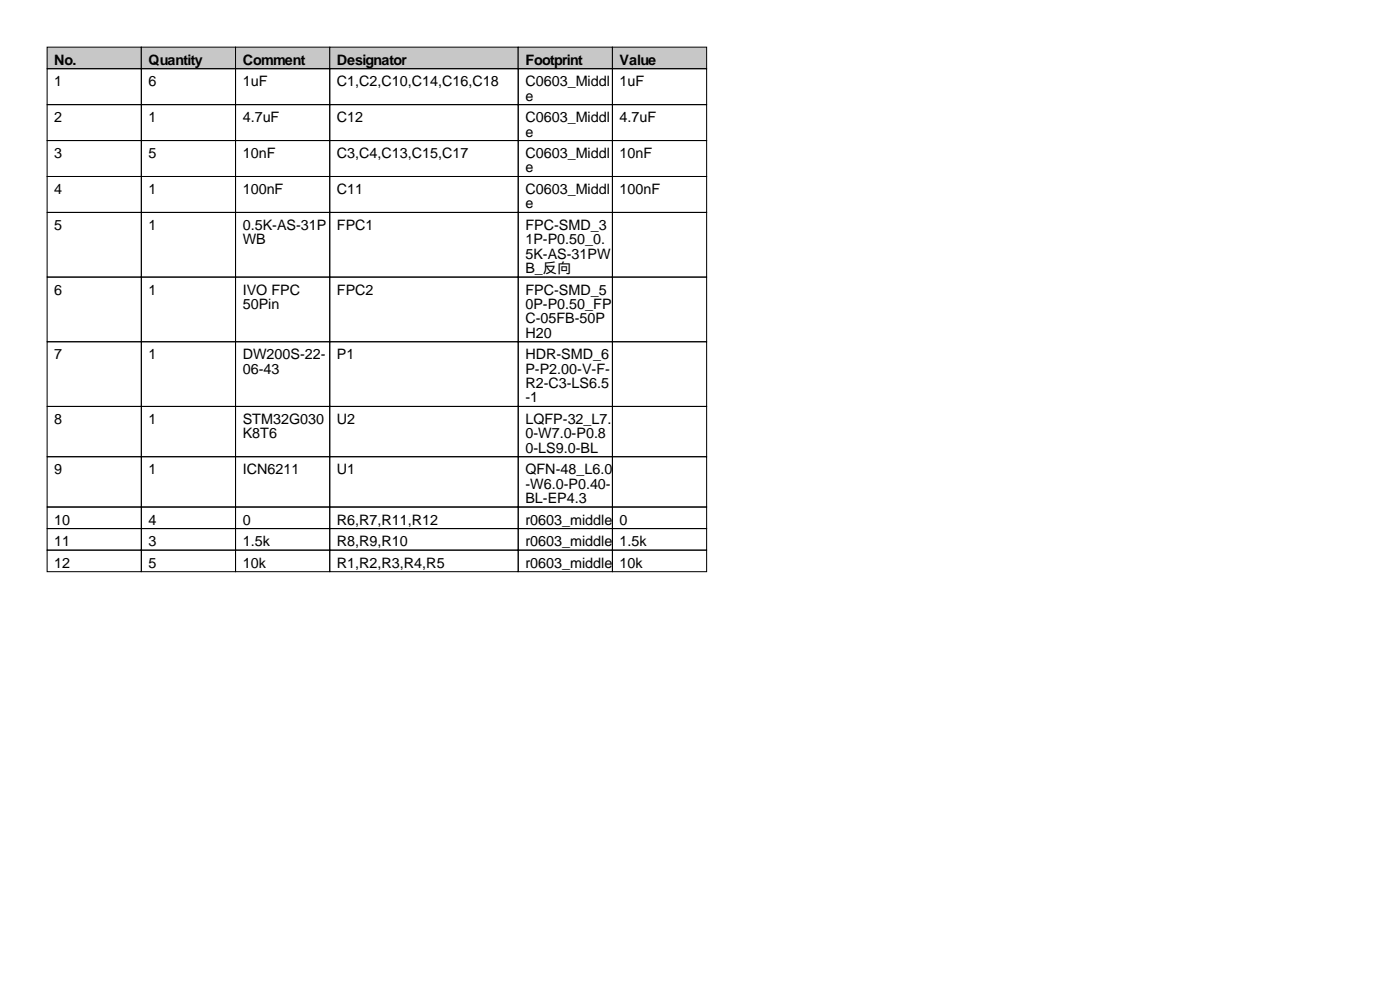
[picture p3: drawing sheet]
<svg xmlns="http://www.w3.org/2000/svg" width="297mm" height="210mm" viewBox="0 0 297 210" stroke-linecap="round" stroke-linejoin="round" font-family="sans-serif">
<defs><g id="words">
<g font-size="3">
<text x="11.5" y="13.7">No.</text>
<text x="31.5" y="13.7">Quantity</text>
<text x="51.5" y="13.7">Comment</text>
<text x="71.5" y="13.7">Designator</text>
<text x="111.5" y="13.7">Footprint</text>
<text x="131.5" y="13.7">Value</text>
<text x="11.5" y="18.3">1</text>
<text x="31.5" y="18.3">6</text>
<text x="51.5" y="18.3">1uF</text>
<text x="71.5" y="18.3">C1,C2,C10,C14,C16,C18</text>
<text x="111.5" y="18.3">C0603_Middl</text>
<text x="111.5" y="21.3">e</text>
<text x="131.5" y="18.3">1uF</text>
<text x="11.5" y="25.9">2</text>
<text x="31.5" y="25.9">1</text>
<text x="51.5" y="25.9">4.7uF</text>
<text x="71.5" y="25.9">C12</text>
<text x="111.5" y="25.9">C0603_Middl</text>
<text x="111.5" y="29">e</text>
<text x="131.5" y="25.9">4.7uF</text>
<text x="11.5" y="33.5">3</text>
<text x="31.5" y="33.5">5</text>
<text x="51.5" y="33.5">10nF</text>
<text x="71.5" y="33.5">C3,C4,C13,C15,C17</text>
<text x="111.5" y="33.5">C0603_Middl</text>
<text x="131.5" y="33.5">10nF</text>
<text x="11.5" y="41.2">4</text>
<text x="31.5" y="41.2">1</text>
<text x="51.5" y="41.2">100nF</text>
<text x="71.5" y="41.2">C11</text>
<text x="111.5" y="36.6">e</text>
<text x="111.5" y="41.2">C0603_Middl</text>
<text x="131.5" y="41.2">100nF</text>
<text x="111.5" y="44.2">e</text>
<text x="11.5" y="48.8">5</text>
<text x="31.5" y="48.8">1</text>
<text x="51.5" y="48.8">0.5K-AS-31P</text>
<text x="51.5" y="51.8">WB</text>
<text x="71.5" y="48.8">FPC1</text>
<text x="111.5" y="48.8">FPC-SMD_3</text>
<text x="111.5" y="51.8">1P-P0.50_0.</text>
<text x="111.5" y="54.9">5K-AS-31PW</text>
<text x="111.5" y="57.9">B_反向</text>
<text x="11.5" y="62.5">6</text>
<text x="31.5" y="62.5">1</text>
<text x="51.5" y="62.5">IVO FPC</text>
<text x="51.5" y="65.5">50Pin</text>
<text x="71.5" y="62.5">FPC2</text>
<text x="111.5" y="62.5">FPC-SMD_5</text>
<text x="111.5" y="65.5">0P-P0.50_FP</text>
<text x="111.5" y="68.6">C-05FB-50P</text>
<text x="111.5" y="71.6">H20</text>
<text x="11.5" y="76.2">7</text>
<text x="31.5" y="76.2">1</text>
<text x="51.5" y="76.2">DW200S-22-</text>
<text x="71.5" y="76.2">P1</text>
<text x="111.5" y="76.2">HDR-SMD_6</text>
<text x="51.5" y="79.3">06-43</text>
<text x="111.5" y="79.3">P-P2.00-V-F-</text>
<text x="111.5" y="82.3">R2-C3-LS6.5</text>
<text x="11.5" y="89.9">8</text>
<text x="31.5" y="89.9">1</text>
<text x="51.5" y="89.9">STM32G030</text>
<text x="71.5" y="89.9">U2</text>
<text x="111.5" y="85.3">-1</text>
<text x="111.5" y="89.9">LQFP-32_L7.</text>
<text x="51.5" y="93">K8T6</text>
<text x="111.5" y="93">0-W7.0-P0.8</text>
<text x="11.5" y="100.6">9</text>
<text x="31.5" y="100.6">1</text>
<text x="51.5" y="100.6">ICN6211</text>
<text x="71.5" y="100.6">U1</text>
<text x="111.5" y="96">0-LS9.0-BL</text>
<text x="111.5" y="100.6">QFN-48_L6.0</text>
<text x="111.5" y="103.6">-W6.0-P0.40-</text>
<text x="111.5" y="106.7">BL-EP4.3</text>
<text x="11.5" y="111.3">10</text>
<text x="31.5" y="111.3">4</text>
<text x="51.5" y="111.3">0</text>
<text x="71.5" y="111.3">R6,R7,R11,R12</text>
<text x="111.5" y="111.3">r0603_middle</text>
<text x="131.5" y="111.3">0</text>
<text x="11.5" y="115.8">11</text>
<text x="31.5" y="115.8">3</text>
<text x="51.5" y="115.8">1.5k</text>
<text x="71.5" y="115.8">R8,R9,R10</text>
<text x="111.5" y="115.8">r0603_middle</text>
<text x="131.5" y="115.8">1.5k</text>
<text x="11.5" y="120.4">12</text>
<text x="31.5" y="120.4">5</text>
<text x="51.5" y="120.4">10k</text>
<text x="71.5" y="120.4">R1,R2,R3,R4,R5</text>
<text x="111.5" y="120.4">r0603_middle</text>
<text x="131.5" y="120.4">10k</text>
</g>
</g></defs>
<g fill="#c7c7c7" stroke="#000" stroke-width=".21">
<path d="M10 10h20v4.6h-20z"/>
<path d="M30 10h20v4.6h-20z"/>
<path d="M50 10h20v4.6h-20z"/>
<path d="M70 10h40v4.6h-40z"/>
<path d="M110 10h20v4.6h-20z"/>
<path d="M130 10h20v4.6h-20z"/>
</g>
<g fill="none" stroke="#000" stroke-width=".21">
<path d="M10 14.6h20v7.6h-20zM30 14.6h20v7.6h-20zM50 14.6h20v7.6h-20zM70 14.6h40v7.6h-40zM110 14.6h20v7.6h-20zM130 14.6h20v7.6h-20zM10 22.2h20v7.6h-20zM10 29.8h20v7.6h-20zM10 37.4h20v7.7h-20zM30 22.2h20v7.6h-20zM30 29.8h20v7.6h-20zM30 37.4h20v7.7h-20z"/>
<path d="M50 22.2h20v7.6h-20zM50 29.8h20v7.6h-20zM50 37.4h20v7.7h-20zM70 22.2h40v7.6h-40zM70 29.8h40v7.6h-40zM70 37.4h40v7.7h-40zM110 22.2h20v7.6h-20zM110 29.8h20v7.6h-20zM110 37.4h20v7.7h-20zM130 22.2h20v7.6h-20zM130 29.8h20v7.6h-20zM130 37.4h20v7.7h-20z"/>
<path d="M10 45.1h20v13.7h-20zM10 58.8h20v13.7h-20zM30 45.1h20v13.7h-20zM30 58.8h20v13.7h-20zM50 45.1h20v13.7h-20zM50 58.8h20v13.7h-20zM70 45.1h40v13.7h-40zM70 58.8h40v13.7h-40zM110 45.1h20v13.7h-20zM110 58.8h20v13.7h-20zM130 45.1h20v13.7h-20zM130 58.8h20v13.7h-20z"/>
<path d="M10 72.5h20v13.7h-20zM30 72.5h20v13.7h-20zM50 72.5h20v13.7h-20zM70 72.5h40v13.7h-40zM110 72.5h20v13.7h-20zM130 72.5h20v13.7h-20zM10 86.2h20v10.7h-20zM10 96.9h20v10.6h-20zM30 86.2h20v10.7h-20zM30 96.9h20v10.6h-20zM50 86.2h20v10.7h-20zM50 96.9h20v10.6h-20z"/>
<path d="M70 86.2h40v10.7h-40zM70 96.9h40v10.6h-40zM110 86.2h20v10.7h-20zM110 96.9h20v10.6h-20zM130 86.2h20v10.7h-20zM130 96.9h20v10.6h-20zM10 107.5h20v4.6h-20zM10 112.1h20v4.6h-20zM10 116.7h20v4.6h-20zM30 107.5h20v4.6h-20zM30 112.1h20v4.6h-20zM30 116.7h20v4.6h-20z"/>
<path d="M50 107.5h20v4.6h-20zM50 112.1h20v4.6h-20zM50 116.7h20v4.6h-20zM70 107.5h40v4.6h-40zM70 112.1h40v4.6h-40zM70 116.7h40v4.6h-40zM110 107.5h20v4.6h-20zM110 112.1h20v4.6h-20zM110 116.7h20v4.6h-20zM130 107.5h20v4.6h-20zM130 112.1h20v4.6h-20zM130 116.7h20v4.6h-20z"/>
</g>
<use href="#words"/>
</svg>
